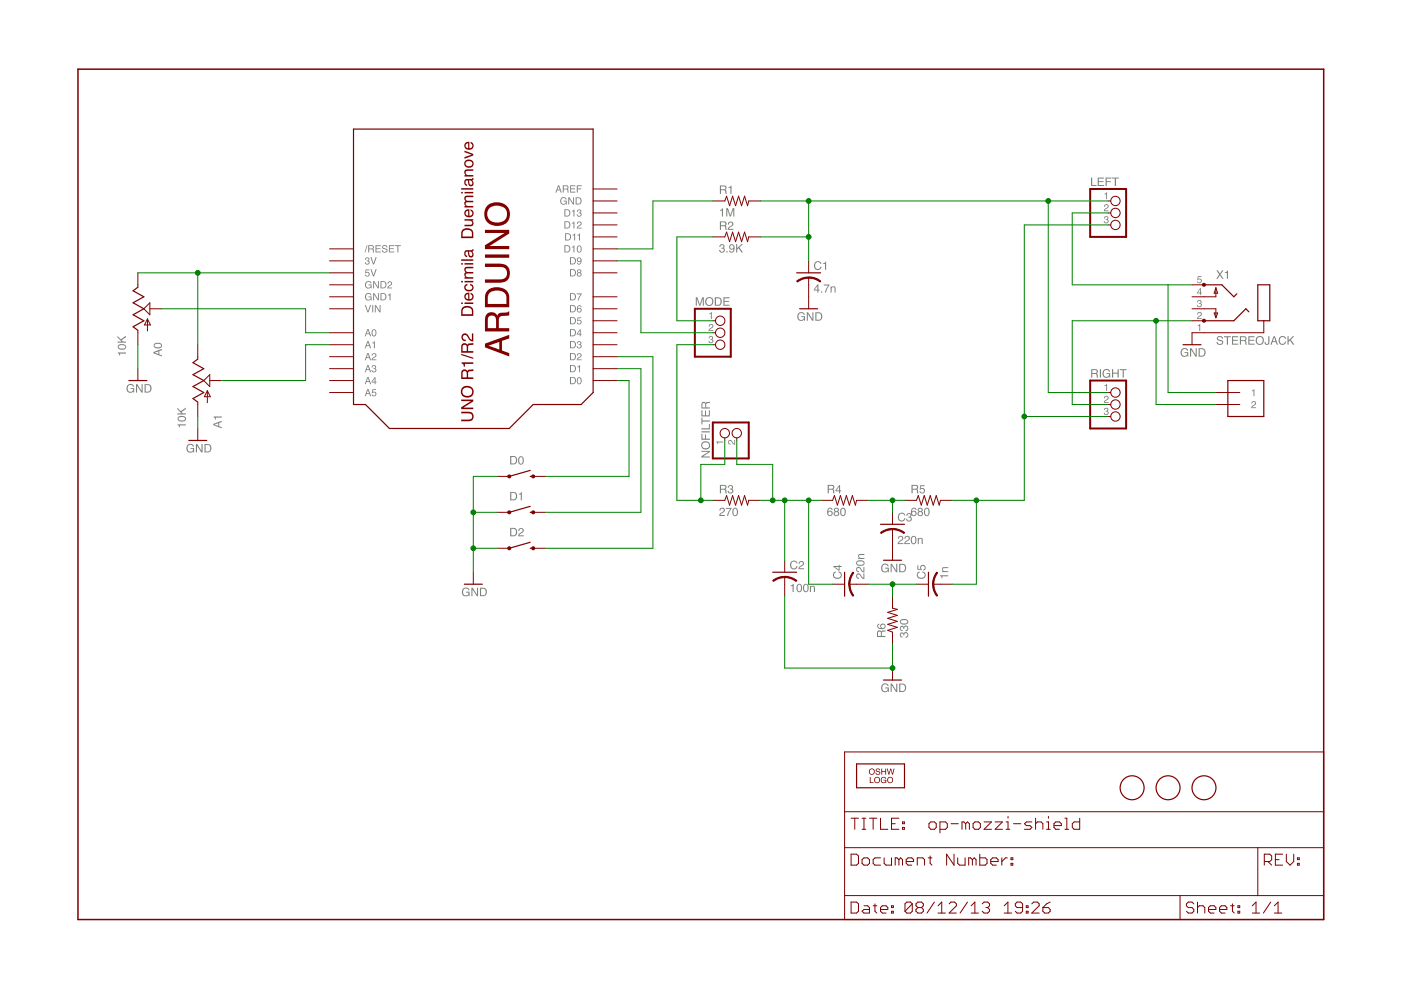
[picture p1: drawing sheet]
<svg xmlns="http://www.w3.org/2000/svg" width="297mm" height="210mm" viewBox="0 0 297 210" stroke-linecap="round" stroke-linejoin="round" font-family="sans-serif">
<g fill="#808080">
<path d="M258.1 71.4a.7 .7 0 0 1 1.2 .4h-.2a.42 .42 0 0 0-.5-.3 .42 .42 0 0 0-.4 .4 1.45 1.45 0 0 1 1.1 .7 .73 .73 0 0 1-.7 .5 .73 .73 0 0 1-.7-.6h.2a.47 .47 0 0 0 .5 .4 .47 .47 0 0 0 .5-.4l-.1-.1a.89 .89 0 0 1-1-.8zM259.5 71.3h1.5v.2h-.6v1.6h-.3v-1.6h-.6zM261.2 71.3h1.3v.2h-1.1v.6h1v.2h-1v.6h1.1v.2h-1.3zM263.1 71.5v.6h.6a.31 .31 0 0 0 .3-.3 .31 .31 0 0 0-.3-.3zM262.9 71.3h.8a.49 .49 0 0 1 .6 .3 .49 .49 0 0 1-.3 .6l.2 .2 .2 .7h-.3l-.1-.7-.3-.1h-.6v.8h-.2zM264.7 71.3h1.3v.2h-1.1v.6h1v.2h-1v.6h1.1v.2h-1.3zM266.2 72.2a.95 .95 0 0 1 1.9 0 .95 .95 0 0 1-1.9 0zM266.7 71.6a.68 .68 0 0 0-.1 1.1 .68 .68 0 0 0 1.1-.2 .67 .67 0 0 0-.2-.9 .67 .67 0 0 0-.8 0zM268.9 71.3h.2v1.2a.52 .52 0 0 1-.5 .6 .52 .52 0 0 1-.5-.6h.2a.29 .29 0 0 0 .2 .4 .29 .29 0 0 0 .4-.2zM270.2 71.6l-.3 .7h.5zM270 71.3h.3l.7 1.8h-.3l-.2-.6h-.7l-.2 .6h-.2zM271.3 71.5a.78 .78 0 0 1 .8-.3 .78 .78 0 0 1 .6 .6h-.3a.61 .61 0 0 0-.8-.3 .61 .61 0 0 0-.2 .9 .55 .55 0 0 0 .5 .5 .55 .55 0 0 0 .5-.5h.3a.83 .83 0 0 1-1.1 .7 .83 .83 0 0 1-.5-1.2zM273 71.3h.2v.9l.9-.9h.3l-.7 .7 .7 1.1h-.3l-.6-.9-.3 .3v.6h-.2z" fill-rule="evenodd"/>
<path d="M152.6 44.5l.7-.3v1.7h-.2v-1.2h-.5zM154 44.1h.3l.5 1.5 .6-1.5h.3v1.8h-.2v-1.5l-.5 1.5h-.3l-.5-1.5v1.5h-.2z" fill-rule="evenodd"/>
<path d="M250.5 74a.8 .8 0 0 1 1.4 .4h-.2a.65 .65 0 0 0-1-.3 .65 .65 0 0 0-.1 1 .57 .57 0 0 0 .7 .4 .57 .57 0 0 0 .4-.6h-.5v-.2h.7v.9h-.1l-.1-.2a.88 .88 0 0 1-1.2 0 .88 .88 0 0 1-.1-1.2zM252.3 73.8h.3l.9 1.5v-1.5h.2v1.8h-.2l-1-1.4v1.4h-.2zM254.4 74v1.4h.4a.7 .7 0 0 0 .6-.7 .7 .7 0 0 0-.6-.7zM254.1 73.8h.8a.91 .91 0 0 1 .7 .9 .91 .91 0 0 1-.7 .9h-.8z" fill-rule="evenodd"/>
<path d="M152.7 51.9a.5 .5 0 0 1 .7 0 .5 .5 0 0 1 0 .7 .58 .58 0 0 1-.1 1 .58 .58 0 0 1-.8-.6h.2a.35 .35 0 0 0 .5 .4 .35 .35 0 0 0 0-.7h-.3l.1-.2a.29 .29 0 0 0 .4-.2 .29 .29 0 0 0-.3-.3l-.3 .1-.1 .3h-.2zM154 53.3h.3v.2h-.3zM154.7 52a.67 .67 0 0 1 .9 0 .67 .67 0 0 1 .1 .8 .59 .59 0 0 1-.4 .7 .59 .59 0 0 1-.7-.4h.2a.35 .35 0 0 0 .4 .3 .35 .35 0 0 0 .3-.4v-.3a.56 .56 0 0 1-.8 .1 .56 .56 0 0 1 0-.8zM154.8 52.4a.4 .4 0 0 0 .8 0 .4 .4 0 0 0-.8 0zM156.1 51.7h.2v.9l.9-.9h.3l-.7 .8 .7 1h-.3l-.6-.9-.3 .3v.6h-.2z" fill-rule="evenodd"/>
<path d="M173.3 60.6l-.6 .8h.6zM173.3 60.3h.2v1.1h.3v.2h-.3v.4h-.2v-.4h-.8v-.2zM174.1 61.8h.2v.2h-.2zM174.6 60.3h1.3l-.8 1.7h-.2l.1-.5 .6-1h-1zM176.1 60.7h.2v.2a.46 .46 0 0 1 .6-.2 .46 .46 0 0 1 .3 .5v.8h-.3v-.8a.32 .32 0 0 0-.3-.3 .32 .32 0 0 0-.3 .4v.7h-.2z" fill-rule="evenodd"/>
<path d="M169.3 66.4a.8 .8 0 0 1 1.3 .4h-.2a.65 .65 0 0 0-.9-.3 .65 .65 0 0 0-.2 1 .57 .57 0 0 0 .7 .3 .57 .57 0 0 0 .4-.6h-.5v-.2h.8v1h-.2v-.2a.88 .88 0 0 1-1.3 0 .88 .88 0 0 1-.1-1.2zM171 66.2h.3l.9 1.5v-1.5h.3v1.8h-.3l-.9-1.4v1.4h-.3zM173.1 66.4v1.4h.4a.7 .7 0 0 0 .6-.7 .7 .7 0 0 0-.6-.7zM172.9 66.2h.7a.91 .91 0 0 1 .7 .9 .91 .91 0 0 1-.7 .9h-.7z" fill-rule="evenodd"/>
<path d="M152.7 107.8a.6 .6 0 0 1 1 .2 .6 .6 0 0 1-.6 .8l-.4 .4h1v.2h-1.2a1.47 1.47 0 0 1 .9-1.1 .35 .35 0 0 0-.3-.5 .35 .35 0 0 0-.3 .5h-.3zM153.9 107.7h1.2l-.7 1.7h-.3l.2-.5 .6-1h-1zM155.5 107.8a.63 .63 0 0 1 .7 0 .63 .63 0 0 1 .3 .7 .65 .65 0 0 1-.6 .9 .65 .65 0 0 1-.6-.8zM155.7 107.9a.96 .96 0 0 0 .2 1.3 .85 .85 0 0 0 0-1.4z" fill-rule="evenodd"/>
<path d="M175.6 107.8l.6-.1 .3 .2v.2h-.2a.36 .36 0 0 0-.4-.3 .36 .36 0 0 0-.3 .5v.2a.58 .58 0 0 1 .9 .2 .58 .58 0 0 1-.4 .8 .58 .58 0 0 1-.7-.6zM175.6 108.8a.4 .4 0 0 0 .8 0 .4 .4 0 0 0-.8 0zM177 108.1a.3 .3 0 0 0 .6 0 .3 .3 0 0 0-.6 0zM177 108.9a.36 .36 0 0 0 .7 0 .36 .36 0 0 0-.7 0zM176.9 107.8a.5 .5 0 0 1 .8-.1 .5 .5 0 0 1-.1 .8 .54 .54 0 0 1 .1 .8 .54 .54 0 0 1-.8 0 .54 .54 0 0 1 .1-.8l-.2-.4zM178.3 107.8a.63 .63 0 0 1 .8 0 .63 .63 0 0 1 .2 .7 .65 .65 0 0 1-.5 .9 .65 .65 0 0 1-.7-.8zM178.6 107.9a.96 .96 0 0 0 .1 1.3 .85 .85 0 0 0 0-1.4z" fill-rule="evenodd"/>
<path d="M193.3 107.8l.6-.1 .4 .2v.2h-.2a.36 .36 0 0 0-.5-.3 .36 .36 0 0 0-.2 .5v.2a.58 .58 0 0 1 .9 .2 .58 .58 0 0 1-.5 .8 .58 .58 0 0 1-.6-.6zM193.4 108.8a.37 .37 0 0 0 .7 0 .37 .37 0 0 0-.7 0zM194.8 108.1a.3 .3 0 0 0 .6 0 .3 .3 0 0 0-.6 0zM194.8 108.9a.36 .36 0 0 0 .7 0 .36 .36 0 0 0-.7 0zM194.7 107.8a.5 .5 0 0 1 .8-.1 .5 .5 0 0 1-.1 .8 .54 .54 0 0 1 .1 .8 .54 .54 0 0 1-.8 0 .54 .54 0 0 1 .1-.8l-.2-.4zM196.1 107.8a.63 .63 0 0 1 .8 0 .63 .63 0 0 1 .2 .7 .65 .65 0 0 1-.6 .9 .65 .65 0 0 1-.6-.8zM196.3 107.9a.96 .96 0 0 0 .2 1.3 .85 .85 0 0 0 0-1.4z" fill-rule="evenodd"/>
<path d="M190.9 134.2l.3-.1 .4 .2a.58 .58 0 0 1 1 .1 .58 .58 0 0 1-.6 .8v-.2a.35 .35 0 0 0 .4-.5 .35 .35 0 0 0-.7 0v.3l-.2-.1a.29 .29 0 0 0-.2-.4 .29 .29 0 0 0-.3 .3l.1 .3 .3 .1v.2a.58 .58 0 0 1-.6-.3 .58 .58 0 0 1 .1-.7zM190.9 132.8l.3-.1 .4 .2a.58 .58 0 0 1 1 .1 .58 .58 0 0 1-.6 .8v-.2a.35 .35 0 0 0 .4-.5 .35 .35 0 0 0-.7 0v.3l-.2-.1a.29 .29 0 0 0-.2-.4 .29 .29 0 0 0-.3 .3l.1 .3 .3 .1v.2a.58 .58 0 0 1-.6-.3 .58 .58 0 0 1 .1-.7zM190.9 131.5a1.06 1.06 0 0 1 1.7 .3 .97 .97 0 0 1-.9 .6 .97 .97 0 0 1-.9-.6zM191 131.7a.68 .68 0 0 0 1.1 .4l.3-.1a.66 .66 0 0 0-1.1-.5z" fill-rule="evenodd"/>
<path d="M167.6 124.1l.7-.3v1.7h-.3v-1.2h-.4zM169.1 123.9a.63 .63 0 0 1 .7 0 .63 .63 0 0 1 .3 .7 .65 .65 0 0 1-.6 1 .65 .65 0 0 1-.6-.9zM169.3 124a.96 .96 0 0 0 .2 1.4 .85 .85 0 0 0 0-1.4zM170.4 123.9a.63 .63 0 0 1 .8 0 .63 .63 0 0 1 .3 .7 .65 .65 0 0 1-.6 1 .65 .65 0 0 1-.7-.9zM170.7 124a.96 .96 0 0 0 .1 1.4 .85 .85 0 0 0 .1-1.4zM171.7 124.2h.2v.2a.46 .46 0 0 1 .6-.2 .46 .46 0 0 1 .3 .5v.8h-.2v-.8a.32 .32 0 0 0-.4-.3 .32 .32 0 0 0-.3 .4v.7h-.2z" fill-rule="evenodd"/>
<path d="M190.6 113.7a.6 .6 0 0 1 .9 .3 .6 .6 0 0 1-.6 .8l-.3 .4h.9v.2h-1.2a1.47 1.47 0 0 1 1-1.1 .35 .35 0 0 0-.4-.5 .35 .35 0 0 0-.3 .4h-.2zM192 113.7a.6 .6 0 0 1 .9 .3 .6 .6 0 0 1-.6 .8l-.3 .4h.9v.2h-1.2a1.47 1.47 0 0 1 1-1.1 .35 .35 0 0 0-.4-.5 .35 .35 0 0 0-.3 .4h-.2zM193.3 113.8a.63 .63 0 0 1 .8-.1 .63 .63 0 0 1 .2 .8 .65 .65 0 0 1-.6 .9 .65 .65 0 0 1-.6-.9zM193.5 113.9a.96 .96 0 0 0 .2 1.3 .85 .85 0 0 0 0-1.4zM194.6 114.1h.2v.1a.46 .46 0 0 1 .5-.2 .46 .46 0 0 1 .3 .5v.9h-.2v-.9a.32 .32 0 0 0-.4-.3 .32 .32 0 0 0-.2 .5v.7h-.2z" fill-rule="evenodd"/>
<path d="M181.7 121.7a.8 .8 0 0 1 1.1 .7l.3 .1v-.9h.2v1.2a1.47 1.47 0 0 1-1.1-1 .35 .35 0 0 0-.5 .3 .35 .35 0 0 0 .4 .4v.2a.6 .6 0 0 1-.6-.3 .6 .6 0 0 1 .2-.7zM181.7 120.3a.8 .8 0 0 1 1.1 .7l.3 .1v-.9h.2v1.2a1.47 1.47 0 0 1-1.1-1 .35 .35 0 0 0-.5 .4 .35 .35 0 0 0 .4 .3v.2a.6 .6 0 0 1-.6-.3 .6 .6 0 0 1 .2-.7zM181.6 119a1.06 1.06 0 0 1 1.7 .4 .97 .97 0 0 1-.9 .6 .97 .97 0 0 1-.9-.6zM181.8 119.2a.68 .68 0 0 0 1.1 .5l.2-.2a.66 .66 0 0 0-1.1-.4zM182 117.6l1.3-.1v.2h-.9a.32 .32 0 0 0-.3 .4 .32 .32 0 0 0 .5 .2h.7v.2h-1.3v-.2h.1l-.2-.3z" fill-rule="evenodd"/>
<path d="M199.3 122h1.7v.2h-1.2v.4h-.2zM199.8 120.4l1.2-.2v.3h-.8a.32 .32 0 0 0-.3 .4 .32 .32 0 0 0 .5 .2h.6v.2h-1.3v-.2h.2l-.2-.3z" fill-rule="evenodd"/>
<path d="M187.1 145.1a.8 .8 0 0 1 1.3 .4h-.2a.65 .65 0 0 0-1-.3 .65 .65 0 0 0-.1 1 .57 .57 0 0 0 .7 .4 .57 .57 0 0 0 .4-.6h-.5v-.2h.7v.9h-.1l-.1-.2a.88 .88 0 0 1-1.2 0 .88 .88 0 0 1-.1-1.2zM188.8 144.9h.3l.9 1.5v-1.5h.2v1.8h-.2l-.9-1.4v1.4h-.3zM190.9 145.1v1.4h.4a.7 .7 0 0 0 .6-.7 .7 .7 0 0 0-.6-.7zM190.6 144.9h.8a.91 .91 0 0 1 .7 .9 .91 .91 0 0 1-.7 .9h-.8z" fill-rule="evenodd"/>
<path d="M187.1 119.7a.8 .8 0 0 1 1.3 .4h-.2a.65 .65 0 0 0-1-.2 .65 .65 0 0 0-.1 .9 .57 .57 0 0 0 .7 .4 .57 .57 0 0 0 .4-.6h-.5v-.2h.7v.9h-.1l-.1-.2a.88 .88 0 0 1-1.2 0 .88 .88 0 0 1-.1-1.2zM188.8 119.5h.3l.9 1.5v-1.5h.2v1.8h-.2l-.9-1.4v1.4h-.3zM190.9 119.7v1.4h.4a.7 .7 0 0 0 .6-.7 .7 .7 0 0 0-.6-.7zM190.6 119.5h.8a.91 .91 0 0 1 .7 .9 .91 .91 0 0 1-.7 .9h-.8z" fill-rule="evenodd"/>
<path d="M39.8 94.3a.8 .8 0 0 1 1.3 .4h-.2a.65 .65 0 0 0-1-.2 .65 .65 0 0 0-.1 .9 .57 .57 0 0 0 .7 .4 .57 .57 0 0 0 .4-.6h-.5v-.2h.8v.9h-.2l-.1-.2a.88 .88 0 0 1-1.2 .1 .88 .88 0 0 1-.1-1.3zM41.5 94.1h.3l.9 1.5v-1.5h.3v1.8h-.3l-.9-1.4v1.4h-.3zM43.6 94.4v1.3h.4a.7 .7 0 0 0 .6-.7 .7 .7 0 0 0-.6-.6zM43.3 94.1h.8a.91 .91 0 0 1 .7 .9 .91 .91 0 0 1-.7 .9h-.8z" fill-rule="evenodd"/>
<path d="M27.1 81.7a.8 .8 0 0 1 1.3 .3h-.2a.65 .65 0 0 0-1-.2 .65 .65 0 0 0-.1 .9 .57 .57 0 0 0 .7 .4 .57 .57 0 0 0 .4-.6h-.5v-.2h.8v.9h-.2l-.1-.2a.88 .88 0 0 1-1.2 .1 .88 .88 0 0 1-.1-1.2zM28.8 81.4h.3l.9 1.5v-1.5h.3v1.8h-.3l-.9-1.4v1.4h-.3zM30.9 81.7v1.3h.4a.7 .7 0 0 0 .6-.7 .7 .7 0 0 0-.6-.6zM30.6 81.4h.8a.91 .91 0 0 1 .7 .9 .91 .91 0 0 1-.7 .9h-.8z" fill-rule="evenodd"/>
<path d="M98.2 124.8a.8 .8 0 0 1 1.3 .4h-.2a.65 .65 0 0 0-1-.3 .65 .65 0 0 0-.1 1 .57 .57 0 0 0 .7 .3 .57 .57 0 0 0 .4-.6h-.5v-.2h.8v1h-.2l-.1-.2a.88 .88 0 0 1-1.2 0 .88 .88 0 0 1-.1-1.2zM99.9 124.6h.3l.9 1.5v-1.5h.3v1.8h-.3l-.9-1.4v1.4h-.3zM102 124.8v1.4h.4a.7 .7 0 0 0 .6-.7 .7 .7 0 0 0-.6-.7zM101.8 124.6h.7a.91 .91 0 0 1 .7 .9 .91 .91 0 0 1-.7 .9h-.7z" fill-rule="evenodd"/>
<path d="M257.9 57.3h.3l.5 .7 .4-.7h.3l-.6 .9 .6 .9h-.3l-.5-.7-.5 .7h-.2l.6-.9zM259.7 57.7l.6-.3v1.7h-.2v-1.2h-.4z" fill-rule="evenodd"/>
<path d="M254 58.6h.7v.1h-.6l-.1 .5a.52 .52 0 0 1 .8 .2 .52 .52 0 0 1-.4 .7 .52 .52 0 0 1-.6-.5h.2a.33 .33 0 0 0 .5 .2 .33 .33 0 0 0 0-.5 .33 .33 0 0 0-.5 .1h-.2z" fill-rule="evenodd"/>
<path d="M254.4 61.4l-.5 .6h.5zM254.5 61.1h.1v.9h.2v.2h-.2v.4h-.2v-.4h-.6z" fill-rule="evenodd"/>
<path d="M254 63.7a.43 .43 0 0 1 .6 0 .43 .43 0 0 1 0 .6 .5 .5 0 0 1-.1 .9 .5 .5 0 0 1-.7-.6h.2a.3 .3 0 0 0 .4 .4 .3 .3 0 0 0 0-.6h-.2v-.1a.25 .25 0 0 0 .4-.2 .25 .25 0 0 0-.3-.3l-.5 .3z" fill-rule="evenodd"/>
<path d="M254 66.2a.52 .52 0 0 1 .8 .3 .52 .52 0 0 1-.5 .7l-.3 .3h.8v.1h-1l.2-.4a.59 .59 0 0 0 .5-.8h-.3l-.2 .3h-.2z" fill-rule="evenodd"/>
<path d="M253.9 69l.6-.3v1.5h-.2v-1.1h-.4z" fill-rule="evenodd"/>
<path d="M121.1 80.1v1.2h.3a.6 .6 0 0 0 .5-.6 .6 .6 0 0 0-.5-.6zM120.8 79.9h.7a.78 .78 0 0 1 .6 .8 .78 .78 0 0 1-.6 .8h-.7zM122.5 80.1a.64 .64 0 0 1 .8 .2 .64 .64 0 0 1 0 .8 .53 .53 0 0 1-.7 .4 .53 .53 0 0 1-.3-.8zM122.7 80.2a.83 .83 0 0 0 .1 1.1 .7 .7 0 0 0 0-1.2z" fill-rule="evenodd"/>
<path d="M121.1 77.6v1.1h.3a.6 .6 0 0 0 .5-.5 .6 .6 0 0 0-.5-.6zM120.8 77.4h.7a.78 .78 0 0 1 .6 .8 .78 .78 0 0 1-.6 .7h-.7zM122.4 77.7l.6-.3v1.5h-.2v-1h-.4z" fill-rule="evenodd"/>
<path d="M121.1 75v1.2h.3a.6 .6 0 0 0 .5-.6 .6 .6 0 0 0-.5-.6zM120.8 74.8h.7a.78 .78 0 0 1 .6 .8 .78 .78 0 0 1-.6 .8h-.7zM122.5 75a.52 .52 0 0 1 .8 .2 .52 .52 0 0 1-.5 .7l-.3 .3h.8v.2h-1l.2-.5a.59 .59 0 0 0 .5-.8h-.3l-.2 .3h-.2z" fill-rule="evenodd"/>
<path d="M121.1 72.5v1.2h.3a.6 .6 0 0 0 .5-.6 .6 .6 0 0 0-.5-.6zM120.8 72.3h.7a.78 .78 0 0 1 .6 .8 .78 .78 0 0 1-.6 .7h-.7zM122.5 72.4a.43 .43 0 0 1 .6 0 .43 .43 0 0 1 0 .6 .5 .5 0 0 1-.1 .9 .5 .5 0 0 1-.7-.5h.2a.3 .3 0 0 0 .4 .3 .3 .3 0 0 0 0-.5h-.2v-.2a.25 .25 0 0 0 .4-.2 .25 .25 0 0 0-.3-.3l-.5 .3z" fill-rule="evenodd"/>
<path d="M121.1 69.9v1.2h.3a.6 .6 0 0 0 .5-.6 .6 .6 0 0 0-.5-.6zM120.8 69.8h.7a.78 .78 0 0 1 .6 .7 .78 .78 0 0 1-.6 .8h-.7zM122.9 70.1l-.5 .7h.5zM123 69.8h.1v1h.2v.1h-.2v.4h-.2v-.4h-.6z" fill-rule="evenodd"/>
<path d="M121.1 67.4v1.2h.3a.6 .6 0 0 0 .5-.6 .6 .6 0 0 0-.5-.6zM120.8 67.2h.7a.78 .78 0 0 1 .6 .8 .78 .78 0 0 1-.6 .8h-.7zM122.5 67.3h.7v.2h-.6l-.1 .4a.52 .52 0 0 1 .8 .2 .52 .52 0 0 1-.4 .7 .52 .52 0 0 1-.6-.4h.2a.33 .33 0 0 0 .5 .1 .33 .33 0 0 0 0-.5 .33 .33 0 0 0-.5 .1h-.2z" fill-rule="evenodd"/>
<path d="M121.1 64.9v1.1h.3a.6 .6 0 0 0 .5-.5 .6 .6 0 0 0-.5-.6zM120.8 64.7h.7a.78 .78 0 0 1 .6 .8 .78 .78 0 0 1-.6 .7h-.7zM122.5 64.9l.6-.1 .2 .3-.6-.2-.2 .6a.51 .51 0 0 1 .8 .1 .51 .51 0 0 1-.4 .7 .51 .51 0 0 1-.6-.5zM122.5 65.8a.35 .35 0 0 0 .7 0 .35 .35 0 0 0-.7 0z" fill-rule="evenodd"/>
<path d="M121.1 62.3v1.2h.3a.6 .6 0 0 0 .5-.6 .6 .6 0 0 0-.5-.6zM120.8 62.2h.7a.78 .78 0 0 1 .6 .7 .78 .78 0 0 1-.6 .8h-.7zM122.3 62.2h1l-.6 1.5h-.2l.1-.3 .5-1h-.8z" fill-rule="evenodd"/>
<path d="M121.1 57.3v1.1h.3a.6 .6 0 0 0 .5-.6 .6 .6 0 0 0-.5-.5zM120.8 57.1h.7a.78 .78 0 0 1 .6 .7 .78 .78 0 0 1-.6 .8h-.7zM122.5 57.5a.25 .25 0 0 0 .5 0 .25 .25 0 0 0-.5 0zM122.5 58.2a.31 .31 0 0 0 .6 0 .31 .31 0 0 0-.6 0zM122.5 57.2a.43 .43 0 0 1 .6-.1 .43 .43 0 0 1 0 .7 .46 .46 0 0 1 .1 .7 .46 .46 0 0 1-.7 0 .46 .46 0 0 1 0-.7l-.2-.3z" fill-rule="evenodd"/>
<path d="M121.1 54.7v1.2h.3a.6 .6 0 0 0 .5-.6 .6 .6 0 0 0-.5-.6zM120.8 54.5h.7a.78 .78 0 0 1 .6 .8 .78 .78 0 0 1-.6 .8h-.7zM122.4 54.7a.66 .66 0 0 1 .9 .2 .66 .66 0 0 1-.1 .9 .46 .46 0 0 1-.5 .3 .46 .46 0 0 1-.4-.4h.2a.3 .3 0 0 0 .4 .2 .3 .3 0 0 0 .2-.3v-.2a.48 .48 0 0 1-.7 0 .48 .48 0 0 1 0-.7zM122.5 55.1a.32 .32 0 0 0 .6 0 .32 .32 0 0 0-.6 0z" fill-rule="evenodd"/>
<path d="M119.9 52.2v1.1h.3a.6 .6 0 0 0 .5-.5 .6 .6 0 0 0-.5-.6zM119.7 52h.6a.78 .78 0 0 1 .6 .8 .78 .78 0 0 1-.6 .7h-.6zM121.2 52.3l.6-.3v1.5h-.2v-1h-.4zM122.5 52.2a.64 .64 0 0 1 .8 .1 .64 .64 0 0 1 0 .8 .53 .53 0 0 1-.7 .4 .53 .53 0 0 1-.3-.7zM122.7 52.2a.83 .83 0 0 0 .1 1.2 .7 .7 0 0 0 0-1.2z" fill-rule="evenodd"/>
<path d="M120 49.6v1.2h.4a.6 .6 0 0 0 .5-.6 .6 .6 0 0 0-.5-.6zM119.8 49.5h.6a.78 .78 0 0 1 .7 .7 .78 .78 0 0 1-.7 .8h-.6zM121.4 49.8l.5-.3v1.5h-.2v-1.1h-.3zM122.4 49.8l.6-.3v1.5h-.2v-1.1h-.4z" fill-rule="evenodd"/>
<path d="M119.9 47.1v1.2h.3a.6 .6 0 0 0 .5-.6 .6 .6 0 0 0-.5-.6zM119.7 46.9h.6a.78 .78 0 0 1 .6 .8 .78 .78 0 0 1-.6 .7h-.6zM121.2 47.2l.6-.2v1.4h-.2v-1h-.4zM122.5 47a.52 .52 0 0 1 .8 .3 .52 .52 0 0 1-.5 .7l-.3 .3h.8v.1h-1l.2-.4a.59 .59 0 0 0 .5-.8h-.3l-.2 .3h-.2z" fill-rule="evenodd"/>
<path d="M119.9 44.6v1.1h.3a.6 .6 0 0 0 .5-.6 .6 .6 0 0 0-.5-.5zM119.7 44.4h.6a.78 .78 0 0 1 .6 .7 .78 .78 0 0 1-.6 .8h-.6zM121.2 44.7l.6-.3v1.5h-.2v-1h-.4zM122.5 44.5a.43 .43 0 0 1 .6 0 .43 .43 0 0 1 0 .6 .5 .5 0 0 1-.1 .9 .5 .5 0 0 1-.7-.6h.2a.3 .3 0 0 0 .4 .4 .3 .3 0 0 0 0-.6h-.2v-.1a.25 .25 0 0 0 .4-.2 .25 .25 0 0 0-.3-.3l-.5 .3z" fill-rule="evenodd"/>
<path d="M119 42a.68 .68 0 0 1 1.1 .3h-.2a.58 .58 0 0 0-.9 .1 .58 .58 0 0 0 .5 .8 .45 .45 0 0 0 .5-.5h-.5v-.2h.7v.9l-.2-.2a.77 .77 0 0 1-1.1-.1 .77 .77 0 0 1 .1-1.1zM120.5 41.8h.2l.8 1.3v-1.3h.2v1.6h-.2l-.8-1.3v1.3h-.2zM122.3 42v1.2h.3a.6 .6 0 0 0 .5-.6 .6 .6 0 0 0-.5-.6zM122 41.8h.7a.78 .78 0 0 1 .6 .8 .78 .78 0 0 1-.6 .8h-.7z" fill-rule="evenodd"/>
<path d="M118.4 39.5l-.2 .7h.5zM118.3 39.3h.3l.5 1.5h-.2l-.2-.4h-.6l-.1 .4h-.3zM119.5 39.5v.5h.5a.27 .27 0 0 0 .3-.2 .27 .27 0 0 0-.3-.3zM119.3 39.3h.7a.42 .42 0 0 1 .5 .3 .42 .42 0 0 1-.2 .5l.3 .7h-.3v-.5l-.3-.1h-.5v.6h-.2zM120.9 39.3h1.1v.2h-.9v.5h.8v.1h-.8v.5h.9v.2h-1.1zM122.3 39.3h1.1v.2h-.9v.5h.8v.1h-.8v.7h-.2z" fill-rule="evenodd"/>
<path d="M78 82.7l-.2 .7h.4zM77.9 82.5h.2l.6 1.5h-.2l-.2-.5h-.6l-.2 .5h-.2zM79 82.5h.7v.2h-.6l-.1 .4a.52 .52 0 0 1 .8 .3 .52 .52 0 0 1-.4 .7 .52 .52 0 0 1-.6-.5h.2a.33 .33 0 0 0 .5 .2 .33 .33 0 0 0 0-.5 .33 .33 0 0 0-.5 0h-.2z" fill-rule="evenodd"/>
<path d="M78 80.2l-.2 .6h.4zM77.9 79.9h.2l.6 1.6h-.2l-.2-.5h-.6l-.2 .5h-.2zM79.4 80.3l-.5 .6h.5zM79.5 80h.1v.9h.2v.2h-.2v.4h-.2v-.4h-.6z" fill-rule="evenodd"/>
<path d="M78 77.6l-.2 .7h.4zM77.9 77.4h.2l.6 1.5h-.2l-.2-.4h-.6l-.2 .4h-.2zM79 77.5a.43 .43 0 0 1 .6 0 .43 .43 0 0 1 0 .6 .5 .5 0 0 1-.1 .9 .5 .5 0 0 1-.7-.5h.2a.3 .3 0 0 0 .4 .3 .3 .3 0 0 0 0-.6h-.2v-.1a.25 .25 0 0 0 .4-.2 .25 .25 0 0 0-.3-.3l-.5 .3z" fill-rule="evenodd"/>
<path d="M78 75.1l-.2 .7h.4zM77.9 74.8h.2l.6 1.6h-.2l-.2-.5h-.6l-.2 .5h-.2zM79 75a.52 .52 0 0 1 .8 .2 .52 .52 0 0 1-.5 .7l-.3 .3h.8v.2h-1l.2-.5a.59 .59 0 0 0 .5-.8h-.3l-.2 .3h-.2z" fill-rule="evenodd"/>
<path d="M78 72.5l-.2 .7h.4zM77.9 72.3h.2l.6 1.5h-.2l-.2-.4h-.6l-.2 .4h-.2zM78.9 72.6l.6-.2v1.4h-.2v-1h-.4z" fill-rule="evenodd"/>
<path d="M78 70l-.2 .7h.4zM77.9 69.8h.2l.6 1.5h-.2l-.2-.5h-.6l-.2 .5h-.2zM79 70a.64 .64 0 0 1 .8 .1 .64 .64 0 0 1 0 .8 .53 .53 0 0 1-.7 .4 .53 .53 0 0 1-.3-.7zM79.2 70a.83 .83 0 0 0 .1 1.2 .7 .7 0 0 0 0-1.2z" fill-rule="evenodd"/>
<path d="M77.3 64.7h.3l.4 1.3 .4-1.3h.3l-.6 1.5h-.2zM78.9 64.7h.2v1.5h-.2zM79.5 64.7h.2l.8 1.2v-1.2h.2v1.5h-.2l-.8-1.2v1.2h-.2z" fill-rule="evenodd"/>
<path d="M77.6 62.3a.68 .68 0 0 1 1.2 .3h-.2a.58 .58 0 0 0-1 .1 .58 .58 0 0 0 .5 .8 .45 .45 0 0 0 .5-.5h-.5v-.1h.7v.8l-.2-.2a.77 .77 0 0 1-1.1 0 .77 .77 0 0 1 .1-1.2zM79.1 62.2h.3l.7 1.2v-1.2h.2v1.5h-.2l-.8-1.3v1.3h-.2zM80.9 62.3v1.2h.3a.6 .6 0 0 0 .5-.6 .6 .6 0 0 0-.5-.6zM80.7 62.2h.6a.78 .78 0 0 1 .6 .7 .78 .78 0 0 1-.6 .8h-.6zM82.2 62.5l.6-.3v1.5h-.2v-1.1h-.4z" fill-rule="evenodd"/>
<path d="M77.6 59.8a.68 .68 0 0 1 1.2 .3h-.2a.58 .58 0 0 0-1 .1 .58 .58 0 0 0 .5 .8 .45 .45 0 0 0 .5-.5h-.5v-.2h.7v.8l-.2-.2a.77 .77 0 0 1-1.1 0 .77 .77 0 0 1 .1-1.1zM79.1 59.6h.3l.7 1.3v-1.3h.2v1.5h-.2l-.8-1.2v1.2h-.2zM80.9 59.8v1.2h.3a.6 .6 0 0 0 .5-.6 .6 .6 0 0 0-.5-.6zM80.7 59.6h.6a.78 .78 0 0 1 .6 .8 .78 .78 0 0 1-.6 .7h-.6zM82.3 59.7a.52 .52 0 0 1 .8 .3 .52 .52 0 0 1-.5 .7l-.3 .3h.8v.1h-1l.2-.4a.59 .59 0 0 0 .6-.8h-.4l-.2 .3h-.2z" fill-rule="evenodd"/>
<path d="M77.5 57.1h.8v.2h-.6l-.1 .4a.52 .52 0 0 1 .7 .3 .52 .52 0 0 1-.3 .7 .52 .52 0 0 1-.6-.5h.2a.33 .33 0 0 0 .4 .2 .33 .33 0 0 0 .1-.5 .33 .33 0 0 0-.5 0h-.2zM78.5 57.1h.3l.4 1.3 .4-1.3h.3l-.6 1.5h-.2z" fill-rule="evenodd"/>
<path d="M77.5 54.7a.43 .43 0 0 1 .7-.1 .43 .43 0 0 1-.1 .7 .5 .5 0 0 1-.1 .8 .5 .5 0 0 1-.7-.5h.2a.3 .3 0 0 0 .5 .3 .3 .3 0 0 0 0-.5h-.3l.1-.2a.25 .25 0 0 0 .3-.2 .25 .25 0 0 0-.2-.3l-.5 .4zM78.5 54.5h.3l.4 1.3 .4-1.3h.3l-.6 1.6h-.2z" fill-rule="evenodd"/>
<path d="M77.8 52h.1l-.5 1.5h-.1zM78.3 52.2v.5h.5a.27 .27 0 0 0 .3-.3 .27 .27 0 0 0-.3-.2zM78.1 52h.7a.42 .42 0 0 1 .5 .3 .42 .42 0 0 1-.2 .5l.2 .7h-.2l-.1-.5-.3-.1h-.4v.6h-.2zM79.6 52h1.1v.2h-.9v.4h.9v.2h-.9v.5h.9v.2h-1.1zM81.1 52.1l.5-.1a.5 .5 0 0 1 .5 .4h-.2a.36 .36 0 0 0-.3-.3 .36 .36 0 0 0-.4 .4l.1 .1a.66 .66 0 0 1 .8 .8 .66 .66 0 0 1-.7 .2 .66 .66 0 0 1-.4-.6h.1a.4 .4 0 0 0 .5 .4 .4 .4 0 0 0 .4-.4h-.1a.64 .64 0 0 1-.6-.2 .64 .64 0 0 1-.2-.7zM82.5 52h1.1v.2h-.9v.4h.8v.2h-.8v.5h.9v.2h-1.1zM83.7 52h1.3v.2h-.5v1.3h-.2v-1.3h-.6z" fill-rule="evenodd"/>
<path d="M152.9 39.5v.6h.5a.31 .31 0 0 0 .4-.2 .31 .31 0 0 0-.3-.4zM152.6 39.3h.9a.49 .49 0 0 1 .5 .3 .49 .49 0 0 1-.2 .6l.2 .2 .1 .7h-.3l-.1-.6-.3-.2h-.5v.8h-.3zM154.5 39.7l.6-.3v1.7h-.2v-1.2h-.4z" fill-rule="evenodd"/>
<path d="M147.5 63h.4l.5 1.5 .5-1.5h.3v1.8h-.2v-1.5l-.5 1.5h-.2l-.6-1.5v1.5h-.2zM149.5 63.9a.93 .93 0 0 1 1.8 0 .93 .93 0 0 1-1.8 0zM149.9 63.4a.68 .68 0 0 0 0 1 .68 .68 0 0 0 1-.1 .67 .67 0 0 0-.1-.9 .67 .67 0 0 0-.9 0zM151.8 63.2v1.4h.4a.7 .7 0 0 0 .6-.7 .7 .7 0 0 0-.6-.7zM151.6 63h.7a.91 .91 0 0 1 .7 .9 .91 .91 0 0 1-.7 .9h-.7zM153.4 63h1.3v.3h-1.1v.5h1v.2h-1v.6h1.1v.2h-1.3z" fill-rule="evenodd"/>
<path d="M150.4 66.4l.5-.2v1.4h-.2v-1h-.3z" fill-rule="evenodd"/>
<path d="M150.4 68.8a.52 .52 0 0 1 .8 .2 .52 .52 0 0 1-.5 .7l-.3 .3h.8v.2h-1l.2-.5a.59 .59 0 0 0 .6-.8h-.4l-.1 .3h-.2z" fill-rule="evenodd"/>
<path d="M150.4 71.3a.43 .43 0 0 1 .7 0 .43 .43 0 0 1-.1 .6 .5 .5 0 0 1-.1 .9 .5 .5 0 0 1-.7-.5h.2a.3 .3 0 0 0 .4 .3 .3 .3 0 0 0 0-.6h-.2l.1-.1a.25 .25 0 0 0 .3-.2 .25 .25 0 0 0-.3-.3l-.5 .3z" fill-rule="evenodd"/>
<path d="M231.3 37.6h.3v1.6h.9v.2h-1.2zM232.7 37.6h1.3v.3h-1v.5h1v.2h-1v.6h1.1v.2h-1.4zM234.4 37.6h1.2v.3h-1v.5h.9v.2h-.9v.8h-.2zM235.8 37.6h1.4v.3h-.6v1.5h-.2v-1.5h-.6z" fill-rule="evenodd"/>
<path d="M234.2 41l.5-.2v1.5h-.2v-1.1h-.3z" fill-rule="evenodd"/>
<path d="M234.2 43.4a.52 .52 0 0 1 .9 .2 .52 .52 0 0 1-.6 .7l-.3 .3h.9v.2h-1.1l.2-.5a.59 .59 0 0 0 .6-.8h-.4l-.1 .3h-.2z" fill-rule="evenodd"/>
<path d="M234.2 45.9a.43 .43 0 0 1 .7 0 .43 .43 0 0 1-.1 .6 .5 .5 0 0 1-.1 .9 .5 .5 0 0 1-.7-.5h.2a.3 .3 0 0 0 .4 .3 .3 .3 0 0 0 0-.5l-.2-.1 .1-.1a.25 .25 0 0 0 .3-.2 .25 .25 0 0 0-.3-.3l-.5 .3z" fill-rule="evenodd"/>
<path d="M231.6 78.5v.6h.6a.31 .31 0 0 0 .3-.3 .31 .31 0 0 0-.3-.3zM231.4 78.3h.8a.49 .49 0 0 1 .5 .3 .49 .49 0 0 1-.2 .6l.2 .2 .1 .7h-.3v-.7l-.4-.1h-.5v.8h-.2zM233.2 78.3h.2v1.8h-.2zM234 78.5a.8 .8 0 0 1 1.4 .3h-.3a.65 .65 0 0 0-.9-.2 .65 .65 0 0 0-.1 1 .57 .57 0 0 0 .6 .3 .57 .57 0 0 0 .5-.6h-.6v-.2h.8v1h-.2v-.3a.88 .88 0 0 1-1.2 .1 .88 .88 0 0 1-.1-1.2zM235.8 78.3h.2v.7h.9v-.7h.3v1.8h-.3v-.9h-.9v.9h-.2zM237.4 78.3h1.5v.2h-.6v1.6h-.3v-1.6h-.6z" fill-rule="evenodd"/>
<path d="M234.2 81.7l.5-.3v1.5h-.2v-1.1h-.3z" fill-rule="evenodd"/>
<path d="M234.2 84a.52 .52 0 0 1 .9 .3 .52 .52 0 0 1-.6 .6l-.3 .3h.9v.2h-1.1l.2-.5a.59 .59 0 0 0 .6-.7l-.4-.1-.1 .4h-.2z" fill-rule="evenodd"/>
<path d="M234.2 86.6a.43 .43 0 0 1 .7-.1 .43 .43 0 0 1-.1 .7 .5 .5 0 0 1-.1 .8 .5 .5 0 0 1-.7-.5h.2a.3 .3 0 0 0 .4 .3 .3 .3 0 0 0 0-.5h-.2l.1-.2a.25 .25 0 0 0 .3-.2 .25 .25 0 0 0-.3-.3l-.5 .4z" fill-rule="evenodd"/>
<path d="M152.9 47.1v.7h.5a.31 .31 0 0 0 .4-.3 .31 .31 0 0 0-.3-.4zM152.6 46.9h.9a.49 .49 0 0 1 .5 .3 .49 .49 0 0 1-.2 .6l.2 .3 .1 .6h-.3l-.1-.6-.3-.1h-.5v.7h-.3zM154.5 47.1a.6 .6 0 0 1 1 .3 .6 .6 0 0 1-.6 .8l-.4 .3h1v.2h-1.2a1.47 1.47 0 0 1 .9-1.1 .35 .35 0 0 0-.3-.4 .35 .35 0 0 0-.3 .4h-.3z" fill-rule="evenodd"/>
<path d="M172.8 55.6a.78 .78 0 0 1 .8-.2 .78 .78 0 0 1 .6 .6h-.3a.61 .61 0 0 0-.8-.3 .61 .61 0 0 0-.3 .8 .55 .55 0 0 0 .6 .5 .55 .55 0 0 0 .5-.4h.3a.83 .83 0 0 1-1.1 .6 .83 .83 0 0 1-.5-1.2zM174.5 55.8l.7-.3v1.7h-.3v-1.2h-.4z" fill-rule="evenodd"/>
<path d="M152.9 103v.6h.5a.31 .31 0 0 0 .4-.3 .31 .31 0 0 0-.3-.3zM152.6 102.8h.9a.49 .49 0 0 1 .5 .3 .49 .49 0 0 1-.2 .6l.2 .2 .1 .7h-.3l-.1-.7-.3-.1h-.5v.8h-.3zM154.5 103a.5 .5 0 0 1 .7-.1 .5 .5 0 0 1 0 .8 .58 .58 0 0 1-.1 1 .58 .58 0 0 1-.8-.6h.2a.35 .35 0 0 0 .5 .3 .35 .35 0 0 0 0-.6h-.3l.1-.2a.29 .29 0 0 0 .4-.2 .29 .29 0 0 0-.3-.4l-.3 .2-.1 .2h-.2z" fill-rule="evenodd"/>
<path d="M175.7 103v.6h.6a.31 .31 0 0 0 .4-.3 .31 .31 0 0 0-.4-.3zM175.5 102.8h.8a.49 .49 0 0 1 .6 .3 .49 .49 0 0 1-.2 .6l.1 .2 .2 .7h-.3l-.1-.7-.3-.1h-.6v.8h-.2zM177.9 103.2l-.6 .8h.6zM177.9 102.8h.2v1.2h.3v.2h-.3v.4h-.2v-.4h-.8v-.2z" fill-rule="evenodd"/>
<path d="M193.5 103v.6h.6a.31 .31 0 0 0 .3-.3 .31 .31 0 0 0-.3-.3zM193.3 102.8h.8a.49 .49 0 0 1 .6 .3 .49 .49 0 0 1-.3 .6l.2 .2 .1 .7h-.2l-.1-.7-.3-.1h-.6v.8h-.2zM195.1 102.9h.9v.2h-.7l-.1 .5a.61 .61 0 0 1 .9 .3 .61 .61 0 0 1-.4 .8 .61 .61 0 0 1-.8-.6h.3a.38 .38 0 0 0 .5 .2 .38 .38 0 0 0 .1-.6 .38 .38 0 0 0-.6 .1h-.2z" fill-rule="evenodd"/>
<path d="M186.3 133.9l-.2 .9h.7l-.1-.8zM186.1 133.8l.5-.1 .3 .2 .2-.2 .6-.1v.3l-.6 .1-.1 .3v.5h.7v.3h-1.8l.1-1zM186.1 132.4l.3-.2v.3a.36 .36 0 0 0-.2 .4 .36 .36 0 0 0 .4 .3h.2a.58 .58 0 0 1 .2-.9 .58 .58 0 0 1 .8 .4 .58 .58 0 0 1-.6 .7 .84 .84 0 0 1-1.2-1zM186.8 132.8a.4 .4 0 0 0 .8 0 .4 .4 0 0 0-.8 0z" fill-rule="evenodd"/>
<path d="M167.7 119.1a.78 .78 0 0 1 .8-.2 .78 .78 0 0 1 .6 .5h-.3a.61 .61 0 0 0-.8-.3 .61 .61 0 0 0-.2 .9 .55 .55 0 0 0 .5 .5 .55 .55 0 0 0 .6-.5h.2a.83 .83 0 0 1-1.1 .7 .83 .83 0 0 1-.5-1.2zM169.5 119.1a.6 .6 0 0 1 1 .2 .6 .6 0 0 1-.6 .8l-.4 .4h1v.2h-1.2a1.47 1.47 0 0 1 .9-1.1 .35 .35 0 0 0-.3-.5 .35 .35 0 0 0-.4 .5h-.2z" fill-rule="evenodd"/>
<path d="M190.6 109a.78 .78 0 0 1 .7-.3 .78 .78 0 0 1 .6 .6h-.2a.61 .61 0 0 0-.9-.3 .61 .61 0 0 0-.2 .9 .55 .55 0 0 0 .6 .5 .55 .55 0 0 0 .5-.5h.2a.83 .83 0 0 1-1 .6 .83 .83 0 0 1-.5-1.1zM192.3 108.9a.5 .5 0 0 1 .8 0 .5 .5 0 0 1-.1 .7 .58 .58 0 0 1-.1 1 .58 .58 0 0 1-.8-.6h.2a.35 .35 0 0 0 .5 .4 .35 .35 0 0 0 .1-.7h-.3v-.2a.29 .29 0 0 0 .4-.2 .29 .29 0 0 0-.3-.3l-.3 .1v.3h-.2z" fill-rule="evenodd"/>
<path d="M176.8 121.4l.4-.2v.2a.61 .61 0 0 0-.3 .9 .61 .61 0 0 0 .9 .2 .55 .55 0 0 0 .5-.6 .55 .55 0 0 0-.5-.5v-.2a.83 .83 0 0 1 .6 1 .83 .83 0 0 1-1.1 .5 .83 .83 0 0 1-.5-1.3zM177 120.2l.8 .6v-.6zM176.7 120h1.1v-.3h.2v.3h.4v.2h-.4v.8h-.2l-1.1-.8z" fill-rule="evenodd"/>
<path d="M194.6 121.4l.4-.2v.2a.61 .61 0 0 0-.3 .9 .61 .61 0 0 0 .8 .2 .55 .55 0 0 0 .5-.6 .55 .55 0 0 0-.4-.5v-.2a.83 .83 0 0 1 .6 1 .83 .83 0 0 1-1.1 .5 .83 .83 0 0 1-.5-1.3zM194.5 119.9h.2v.7l.5 .1a.61 .61 0 0 1 .3-.9 .61 .61 0 0 1 .8 .4 .61 .61 0 0 1-.5 .8v-.3a.38 .38 0 0 0 .2-.5 .38 .38 0 0 0-.6-.1 .38 .38 0 0 0 0 .6v.2l-.9-.1z" fill-rule="evenodd"/>
<path d="M148.7 95.6h1.8v.3l-1.4 .9h1.4v.2h-1.8v-.3l1.5-.9h-1.5zM148.7 94.4a.93 .93 0 0 1 1.8 0 .93 .93 0 0 1-1.8 0zM149.1 94a.67 .67 0 0 0 .1 .9 .67 .67 0 0 0 .9 0 .67 .67 0 0 0 0-1l-.5-.1zM148.7 92h.2v1h.6v-.9h.2v.9h.8v.2h-1.8zM148.7 91.4h1.8v.3h-1.8zM148.7 90.8h1.6v-.9h.2v1.1h-1.8zM148.7 88.5h.2v.6h1.6v.3h-1.6v.6h-.2zM148.7 87h.2v1.1h.6v-1h.2v1h.6v-1.1h.2v1.3h-1.8zM149.1 85.5l-.2 .9h.6v-.9zM148.9 85.3l.4-.1 .3 .3 .2-.2 .7-.2v.3l-.6 .1-.2 .3v.6h.8v.2h-1.8v-1z" fill-rule="evenodd"/>
<path d="M151.8 93.6h1.5v.2h-1v.4h-.2z" fill-rule="evenodd"/>
<path d="M154.5 93.4a.87 .87 0 0 1 1.1 .7h.1v-.8h.2v1l-.5-.2a.59 .59 0 0 0-.8-.5v.3l.3 .2v.2l-.3-.1-.2-.2z" fill-rule="evenodd"/>
<path d="M32.8 74.8l.8 .3v-.6zM32.5 74.6l1.8-.6v.2l-.5 .2v.7l.5 .2v.3l-1.8-.7zM32.7 72.9a1.06 1.06 0 0 1 1.7 .4 .97 .97 0 0 1-.9 .6 .97 .97 0 0 1-.9-.6zM32.8 73.1a.68 .68 0 0 0 1.1 .5l.2-.2a.66 .66 0 0 0-1-.5z" fill-rule="evenodd"/>
<path d="M25 74.7h1.7v.3h-1.2v.4h-.2zM25.1 73.2a1.06 1.06 0 0 1 1.6 .4 .97 .97 0 0 1-.9 .6 .97 .97 0 0 1-.8-.6zM25.2 73.4a.68 .68 0 0 0 1.1 .5l.2-.2a.66 .66 0 0 0-1-.5zM24.9 71.2l.7 .8 1.1-.8v.3l-.9 .6 .3 .3h.6v.3h-1.8v-.3h.9l-.9-.9z" fill-rule="evenodd"/>
<path d="M45.5 90l.8 .3v-.6zM45.2 89.9l1.8-.7v.3l-.5 .2v.7l.5 .2v.2l-1.8-.7zM45.3 88.3h1.7v.2h-1.2v.5h-.2z" fill-rule="evenodd"/>
<path d="M37.7 90h1.7v.2h-1.2v.4h-.2zM37.8 88.4a1.06 1.06 0 0 1 1.6 .4 .97 .97 0 0 1-.9 .6 .97 .97 0 0 1-.8-.6zM37.9 88.6a.68 .68 0 0 0 1.1 .5l.2-.2a.66 .66 0 0 0-1-.4zM37.6 86.4l.7 .8 1.1-.8v.3l-.9 .7 .3 .3h.6v.2h-1.8v-.2h.9l-.9-.9z" fill-rule="evenodd"/>
<path d="M108.4 96.9v1.4h.4a.7 .7 0 0 0 .6-.7 .7 .7 0 0 0-.6-.7zM108.2 96.7h.7a.91 .91 0 0 1 .7 .9 .91 .91 0 0 1-.7 .9h-.7zM110 96.9a.63 .63 0 0 1 .8 0 .63 .63 0 0 1 .3 .7 .65 .65 0 0 1-.6 .9 .65 .65 0 0 1-.7-.9zM110.3 97a.96 .96 0 0 0 .1 1.3 .85 .85 0 0 0 .1-1.4z" fill-rule="evenodd"/>
<path d="M108.4 104.5v1.4h.4a.7 .7 0 0 0 .6-.7 .7 .7 0 0 0-.6-.7zM108.2 104.3h.7a.91 .91 0 0 1 .7 .9 .91 .91 0 0 1-.7 .9h-.7zM110 104.7l.7-.3v1.7h-.3v-1.2h-.4z" fill-rule="evenodd"/>
<path d="M108.4 112.1v1.4h.4a.7 .7 0 0 0 .6-.7 .7 .7 0 0 0-.6-.7zM108.2 111.9h.7a.91 .91 0 0 1 .7 .9 .91 .91 0 0 1-.7 .9h-.7zM110.1 112.1a.6 .6 0 0 1 .9 .3 .6 .6 0 0 1-.6 .7l-.3 .4h.9v.2h-1.2a1.47 1.47 0 0 1 1-1.1 .35 .35 0 0 0-.3-.5 .35 .35 0 0 0-.4 .5h-.2z" fill-rule="evenodd"/>
<path d="M265.4 82.8l.6-.3v1.5h-.2v-1.1h-.4z" fill-rule="evenodd"/>
<path d="M265.5 85.1a.52 .52 0 0 1 .8 .3 .52 .52 0 0 1-.5 .7l-.3 .3h.8v.1h-1l.2-.4a.59 .59 0 0 0 .5-.8l-.3-.1-.2 .4h-.2z" fill-rule="evenodd"/>
</g>
<path d="M75 27.4h50.8v55.8l-2.6 2.6h-10.1l-5.1 5h-25.4l-5.1-5h-2.5zM255.3 60.4h3.8l2.5 2.5 .6-.6M264.8 66.1l-.7-.6-2.5 2.5h-6.3M266.7 60.4h2.5v7.6h-2.5z" fill="none" stroke="#800000" stroke-width=".25"/>
<path d="M252.7 65.5h5.1v1.9M252.7 60.4h2.6M252.7 68h2.6M257.4 66.4h.8l-.4 1zM257.8 61v1.9h-5.1M257.8 61l.4 1.2h-.8zM267.9 68v2.5h-15.2" fill="none" stroke="#800000" stroke-width=".21"/>
<g fill="#800000" stroke="#800000" stroke-width=".21">
<path d="M255 67.8h.5v.4h-.5z" fill-rule="evenodd"/>
<path d="M255 60.2h.5v.4h-.5z" fill-rule="evenodd"/>
</g>
<g fill="#800000">
<path d="M103.6 73.3l2.3 .8v-1.6zM102.8 72.9l5.2-1.9v.8l-1.6 .5v2l1.6 .6v.7l-5.2-2zM103.7 67.1l-.3 .6v1.9h1.8v-1.6a.91 .91 0 0 0-.4-1 .91 .91 0 0 0-1.1 .1zM103.2 66.6a1.41 1.41 0 0 1 2.2 .3l.5-.5 1.6-.2 .5-.2v.9l-1.5 .1a.8 .8 0 0 0-.7 1v1.6h2.2v.7h-5.2v-2.7zM103.7 62.2a2.99 2.99 0 0 0-.3 2.2h4v-1.2a1.77 1.77 0 0 0-2.4-1.6l-.8 .2zM103.3 61.7a3 3 0 0 1 4.5 .4l.2 1v2h-5.2v-2.4zM102.8 55.9h2.9a2.05 2.05 0 0 1 2.4 2 2.05 2.05 0 0 1-2.4 2h-2.9v-.7h3.2a1.33 1.33 0 0 0 1.5-1.3 1.33 1.33 0 0 0-1.5-1.3h-3.2zM102.8 54h5.2v.7h-5.2zM102.8 48.7h5.2v.8l-4.2 2.7h4.2v.6h-5.2v-.8l4.2-2.6h-4.2zM103.2 43.7a3 3 0 0 1 4.8 .8 2.57 2.57 0 0 1-.6 2.8 2.57 2.57 0 0 1-2.8 .5 2.53 2.53 0 0 1-1.4-4.1zM103.9 44.1a1.82 1.82 0 0 0-.4 2.1 1.82 1.82 0 0 0 2 1 1.82 1.82 0 0 0 2-1.9 1.82 1.82 0 0 0-2.2-1.7l-.8 .1z" fill-rule="evenodd"/>
<path d="M98.3 48.9a1.2 1.2 0 0 0-.2 1.2h2v-.6a1.04 1.04 0 0 0-1.8-.6zM98.2 48.6a1.36 1.36 0 0 1 2.1 .9v1h-2.5v-1.4zM98.5 46.5h1.8v.3h-.2a.65 .65 0 0 1 .3 .7 .65 .65 0 0 1-.7 .5h-1.2v-.3h1.2a.48 .48 0 0 0 .4-.7 .48 .48 0 0 0-.7-.2h-.9zM98.6 44.6l.9-.2v1.3a.53 .53 0 0 0 .6-.4 .53 .53 0 0 0-.3-.6v-.3a.91 .91 0 0 1 .5 1.3 .91 .91 0 0 1-1.4 .3l-.4-.6zM98.8 44.9l-.1 .5 .6 .3v-1zM98.6 41.7l.3-.2h1.4v.3h-1.3a.4 .4 0 0 0-.3 .5 .4 .4 0 0 0 .6 .3h1v.3h-1.2a.42 .42 0 0 0-.4 .5 .42 .42 0 0 0 .7 .3h.9v.3h-1.8v-.3h.2a.61 .61 0 0 1 0-1.1l-.2-.4zM98.5 40.7h1.8v.3h-1.8zM97.8 40.7h.3v.3h-.3zM97.8 39.9h2.5v.3h-2.5zM99.4 38.3l.1 .1a.5 .5 0 0 0 .1 .5 .5 .5 0 0 0 .5 .2 .57 .57 0 0 0-.1-.7 .57 .57 0 0 0-.6-.1zM98.7 38l1.4-.1v-.2h.3v.4l-.3 .1a.63 .63 0 0 1 .3 1 .63 .63 0 0 1-1 0l-.3-.9a.42 .42 0 0 0-.4 .4 .42 .42 0 0 0 .3 .4v.3a.81 .81 0 0 1-.3-1.4zM98.6 36.1l.4-.2h1.3v.3h-1.1a.46 .46 0 0 0-.5 .6 .46 .46 0 0 0 .7 .3h.9v.3h-1.8v-.3h.2l-.2-.4zM98.8 34.3a.66 .66 0 0 0 .6 .9 .66 .66 0 0 0 .6-.8l-.6-.2zM98.7 34.1a.96 .96 0 0 1 1.4-.1 .96 .96 0 0 1-.1 1.5 .96 .96 0 0 1-1.3-.2 .96 .96 0 0 1 0-1.2zM98.5 31.9l1.8 .7v.4l-1.8 .7v-.4l1.5-.5-1.5-.5zM98.6 30.3l.9-.2v1.3a.53 .53 0 0 0 .6-.4 .53 .53 0 0 0-.3-.6v-.3a.91 .91 0 0 1 .5 1.3 .91 .91 0 0 1-1.4 .3l-.4-.6zM98.8 30.6l-.1 .5 .6 .3v-1z" fill-rule="evenodd"/>
<path d="M98.3 65.4a1.2 1.2 0 0 0-.2 1.2h2v-.6a1.04 1.04 0 0 0-1.8-.6zM98.2 65.1a1.36 1.36 0 0 1 2.1 .8v1.1h-2.5v-1.4zM98.5 64.1h1.8v.4h-1.8zM97.8 64.1h.3v.4h-.3zM98.6 62.3l.9-.2v1.3a.53 .53 0 0 0 .6-.4 .53 .53 0 0 0-.3-.6v-.3a.91 .91 0 0 1 .5 1.3 .91 .91 0 0 1-1.4 .3l-.4-.6zM98.8 62.6l-.1 .5 .6 .3v-1zM98.6 60.4l.5-.2v.3a.52 .52 0 0 0-.3 .7 .52 .52 0 0 0 .7 .3 .5 .5 0 0 0 .6-.4 .5 .5 0 0 0-.4-.6v-.3a.84 .84 0 0 1 .7 1.1 .84 .84 0 0 1-1.2 .5 .85 .85 0 0 1-.6-1.4zM98.5 59.6h1.8v.3h-1.8zM97.8 59.6h.3v.3h-.3zM98.6 56.8l.3-.2h1.4v.3h-1.3a.4 .4 0 0 0-.3 .5 .4 .4 0 0 0 .6 .3h1v.3h-1.2a.42 .42 0 0 0-.4 .5 .42 .42 0 0 0 .7 .3h.9v.3h-1.8v-.3h.2a.61 .61 0 0 1 0-1.1l-.2-.4zM98.5 55.8h1.8v.3h-1.8zM97.8 55.8h.3v.3h-.3zM97.8 55h2.5v.3h-2.5zM99.4 53.4l.1 .1a.5 .5 0 0 0 .1 .5 .5 .5 0 0 0 .5 .2 .57 .57 0 0 0-.1-.7 .57 .57 0 0 0-.6-.1zM98.7 53.1l1.4-.1v-.2h.3v.4l-.3 .1a.63 .63 0 0 1 .3 1 .63 .63 0 0 1-1 0l-.3-.9a.42 .42 0 0 0-.4 .4 .42 .42 0 0 0 .3 .4v.3a.81 .81 0 0 1-.3-1.4z" fill-rule="evenodd"/>
<path d="M97.8 87.3h1.4a1.02 1.02 0 0 1 1.2 1 1.02 1.02 0 0 1-1.2 1h-1.4v-.3h1.6a.66 .66 0 0 0 .7-.7 .66 .66 0 0 0-.7-.7h-1.6zM97.8 84.7h2.5v.4l-2 1.3h2v.4h-2.5v-.5l2.1-1.3h-2.1zM98 82.2a1.34 1.34 0 0 1 2-.1 1.34 1.34 0 0 1-.2 2 1.35 1.35 0 0 1-1.7-.1 1.35 1.35 0 0 1-.1-1.8zM98.3 82.4a.99 .99 0 0 0 .7 1.6 .99 .99 0 0 0 1-1.5l-.4-.2-.6-.1zM98.2 78.8l-.1 1.2h.9v-.8a.46 .46 0 0 0-.3-.5 .46 .46 0 0 0-.5 .1zM98 78.5l.7-.2 .4 .4 .3-.3 .9-.2v.4l-.9 .2-.2 .4v.8h1.1v.4h-2.5v-1.4zM97.9 76.8h2.4v.4h-1.7v.5h-.3l-.1-.4-.3-.2zM97.8 75l2.5 .8v.3l-2.5-.8zM98.2 73.2l-.1 1.2h.9v-.8a.46 .46 0 0 0-.3-.4 .46 .46 0 0 0-.5 0zM98 72.9l.7-.1 .4 .3 .3-.3 .9-.1v.4l-.9 .1-.2 .4v.8h1.1v.4h-2.5v-1.4zM98.1 70.9a.93 .93 0 0 1 1.4 .7l.6 .5v-1.4h.2v1.7a1.41 1.41 0 0 1-1.3-1.1 .5 .5 0 0 0-.6-.2 .5 .5 0 0 0-.3 .6 .5 .5 0 0 0 .6 .3v.3a.85 .85 0 0 1-.8-.4 .85 .85 0 0 1 .2-1z" fill-rule="evenodd"/>
</g>
<g fill="none" stroke="#800000" stroke-width=".21">
<path d="M29.2 57.8v3.1M69.9 57.8h5.1M69.9 55.3h5.1M69.9 52.8h5.1M125.8 57.8h5M125.8 55.3h5M125.8 52.8h5M125.8 50.2h5M125.8 47.7h5M125.8 45.1h5M125.8 42.6h5M125.8 40.1h5"/>
<path d="M151.1 50.2h2.6l.4-1 .6 2 .6-2 .7 2 .6-2 .6 2 .7-2 .6 2 .2-1h2.6M151.1 42.6h2.6l.4-1 .6 2 .6-2 .7 2 .6-2 .6 2 .7-2 .6 2 .2-1h2.6M171.4 55.3v2.5M171.4 58.9v6.6M234.9 47.7h.6M234.9 45.1h.6M234.9 42.6h.6M29.2 70v3.1M29.2 78.2v2.5M30.5 65.5l1.3-1.3v2.5zM31.3 67.6v2.6M31.3 67.6l.6 1.3h-1.3z"/>
<path d="M31.8 65.5h2.5M41.9 73.1v3M69.9 78.2h5.1M69.9 75.6h5.1M69.9 73.1h5.1M69.9 70.5h5.1M69.9 65.5h5.1M69.9 62.9h5.1M69.9 60.4h5.1M125.8 78.2h5M125.8 75.6h5M125.8 73.1h5"/>
<path d="M125.8 70.5h5M125.8 68h5M125.8 65.5h5M125.8 62.9h5M151.1 73.1h.6M151.1 70.5h.6M151.1 68h.6M252.7 70.5v2.6M41.9 85.3v3M41.9 90.8v2.6M43.2 80.7l1.3-1.3v2.6zM44 82.8v2.6"/>
<path d="M44 82.8l.6 1.3h-1.3zM44.5 80.7h2.5M69.9 80.7h5.1M69.9 83.2h5.1M125.8 80.7h5M153.7 92.8v.6M156.2 92.8v.6M234.9 83.2h.6M234.9 85.8h.6M234.9 88.3h.6M257.8 83.2h5.1M257.8 85.8h5.1"/>
<path d="M105.4 101h2.6M105.4 108.6h2.6M105.4 116.2h2.6M113.1 101h2.5M113.1 108.6h2.5M113.1 116.2h2.5M151.1 106.1h2.6l.4-1 .6 2 .6-2 .7 2 .6-2 .6 2 .7-2 .6 2 .2-1h2.6M166.4 118.8v2.5M174 106.1h2.5l.4-1 .6 2 .7-2 .6 2 .7-2 .6 2 .6-2 .7 2 .2-1h2.5M189.2 108.6v2.6M189.2 112.2v6.6M191.8 106.1h2.5l.4-1 .6 2 .7-2 .6 2 .6-2 .7 2 .6-2 .6 2 .3-1h2.5"/>
<path d="M100.4 121.3v2.6M166.4 122.3v4.1M176.5 123.9h2.6M180.1 123.9h4M189.2 126.4v2.5l1 .3-2 .6 2 .7-2 .6 2 .6-2 .7 2 .6-2 .6 1 .4v2.6M194.3 123.9h2.5M197.9 123.9h4M189.2 141.6v2.6"/>
<circle cx="236.5" cy="42.6" r=".99"/>
<circle cx="236.5" cy="45.1" r=".99"/>
<circle cx="236.5" cy="47.7" r=".99"/>
<circle cx="152.7" cy="68" r=".99"/>
<circle cx="152.7" cy="70.5" r=".99"/>
<circle cx="152.7" cy="73.1" r=".99"/>
<circle cx="153.7" cy="91.8" r=".99"/>
<circle cx="156.2" cy="91.8" r=".99"/>
<circle cx="236.5" cy="88.3" r=".99"/>
<circle cx="236.5" cy="83.2" r=".99"/>
<circle cx="236.5" cy="85.8" r=".99"/>
</g>
<path d="M231.1 40.1h7.7v10.1h-7.7zM147.3 65.5h7.6v10.1h-7.6zM151.1 89.6h7.6v7.6h-7.6zM231.1 80.7h7.7v10.1h-7.7z" fill="none" stroke="#800000" stroke-width=".42"/>
<g fill="none" stroke="#800000" stroke-width=".25">
<path d="M168.9 57.8h5.1M29.2 60.9l-1 .8 2.3 1.2-2.3 1.3 2.3 1.3-2.3 1.2 2.3 1.3-2.3 1.3 1 .7M41.9 76.1l-1 .8 2.3 1.3-2.3 1.2 2.3 1.3-2.3 1.3 2.3 1.2-2.3 1.3 1 .8M169.5 65.5h3.9M250.8 73.1h3.8M27.3 80.7h3.8M40 93.4h3.8M112.4 99.7l-4.4 1.3M260.3 80.7h7.6v7.6h-7.6zM112.4 101h.7M112.4 108.6h.7M112.4 107.4l-4.4 1.2"/>
<path d="M112.4 116.2h.7M112.4 115l-4.4 1.2M186.7 111.2h5.1M187.3 118.8h3.8M98.4 123.9h3.9M163.8 121.3h5.1M179.1 121.3v5.1M196.8 121.3v5.1M187.3 144.2h3.8M181.6 162h10.2v5h-10.2z"/>
</g>
<g fill="#800000" stroke="#800000" stroke-width=".21">
<path d="M171.4 58.7l1.4 .2 1.2 .7-.1 .2-1.4-.7-1.1-.1z" fill-rule="evenodd"/>
<path d="M168.9 59.6l1.2-.7 1.3-.2v.3l-1 .1-1.3 .7z" fill-rule="evenodd"/>
<path d="M166.4 122.2l1.3 .2 1.3 .7-.2 .2-1.4-.7-1-.2z" fill-rule="evenodd"/>
<path d="M163.8 123.1l1.2-.7 1.4-.2v.3l-1 .1-1.4 .7z" fill-rule="evenodd"/>
<path d="M189.2 112l1.4 .3 1.2 .6-.2 .2-1.3-.7-1.1-.1z" fill-rule="evenodd"/>
<path d="M186.7 112.9l1.2-.6 1.3-.2v.2l-1 .1-1.4 .7z" fill-rule="evenodd"/>
<path d="M180.8 121.3l.2 .2-.7 1.3-.1 1.1h-.3l.3-1.4z" fill-rule="evenodd"/>
<path d="M180 123.9h.2l.1 1 .7 1.4-.2 .1-.6-1.2z" fill-rule="evenodd"/>
<path d="M198.6 121.3l.2 .2-.7 1.3-.1 1.1h-.3l.3-1.4z" fill-rule="evenodd"/>
<path d="M197.7 123.9h.3l.1 1 .7 1.4-.2 .1-.6-1.2z" fill-rule="evenodd"/>
<circle cx="108" cy="101" r=".33"/>
<circle cx="113" cy="101" r=".33"/>
<circle cx="108" cy="108.6" r=".33"/>
<circle cx="113" cy="108.6" r=".33"/>
<circle cx="108" cy="116.2" r=".33"/>
<circle cx="113" cy="116.2" r=".33"/>
</g>
<g fill="#800000">
<path d="M184.2 163.6a.66 .66 0 0 1 1.3 0 .66 .66 0 0 1-1.3 0zM184.4 163.6a.5 .5 0 0 0 1 0 .5 .5 0 0 0-1 0zM185.8 163h.5l.3 .2v.1h-.2a.3 .3 0 0 0-.3-.2 .3 .3 0 0 0-.3 .3h.1a.51 .51 0 0 1 .6 .2 .51 .51 0 0 1 0 .6h-.6l-.2-.2-.1-.2h.2a.34 .34 0 0 0 .3 .3 .34 .34 0 0 0 .4-.3h-.1a.53 .53 0 0 1-.5-.2 .53 .53 0 0 1-.1-.6zM186.9 163h.1v.5h.7v-.5h.2v1.2h-.2v-.6h-.7v.6h-.1zM188 163h.2l.3 1 .3-1h.1l.3 1 .3-1h.2l-.4 1.2h-.2l-.3-1-.2 1h-.2z" fill-rule="evenodd"/>
<path d="M184.4 164.7h.2v1.2h.6v.1h-.8zM185.3 165.4a.66 .66 0 0 1 1.3 0 .66 .66 0 0 1-1.3 0zM185.5 165.4a.5 .5 0 0 0 1 0 .5 .5 0 0 0-1 0zM186.9 164.9a.56 .56 0 0 1 1 .2h-.2a.42 .42 0 0 0-.5-.2 .42 .42 0 0 0-.3 .5 .42 .42 0 0 0 .4 .5 .42 .42 0 0 0 .4-.4h-.4v-.2h.6v.7l-.2-.1a.64 .64 0 0 1-.9-.1 .64 .64 0 0 1 .1-.9zM188.1 165.4a.66 .66 0 0 1 1.3 0 .66 .66 0 0 1-1.3 0zM188.3 165.4a.48 .48 0 0 0 .9 0 .48 .48 0 0 0-.9 0z" fill-rule="evenodd"/>
</g>
<path d="M16.5 14.7h264.1v180.3h-264.1z" fill="none" stroke="#800000" stroke-width=".32"/>
<g fill="none" stroke="#800000" stroke-width=".21">
<path d="M179.1 159.4h101.5v35.6h-101.5zM179.1 179.7h101.5M179.1 172.1h101.5M180.4 173.5h1.6M181.2 173.5v2.3M182.8 173.5h.8M182.8 175.8h.8M183.2 173.5v2.3M184.3 173.5h1.6M185.1 173.5v2.3M186.7 173.5v2.3h1.5M189 174.6h.8"/>
<path d="M190.6 173.5h-1.6v2.3h1.6M191.3 175.4h.4v.4h-.4zM191.3 174.3h.4v.3h-.4zM197 174.6l.3-.3h.8l.4 .3v.8l-.4 .4h-.8l-.3-.4zM199.3 175.8h1.2l.4-.4v-.8l-.4-.3h-1.2v2.3M201.6 174.6h1.6M204.7 174.6l-.3-.3h-.4v1.5M204.7 174.6v1.2M204.7 174.6l.4-.3 .4 .3v1.2M206.3 174.6l.4-.3h.8l.4 .3v.8l-.4 .4h-.8l-.4-.4zM208.6 174.3h1.6l-1.6 1.5h1.6M211 174.3h1.5l-1.5 1.5h1.5"/>
<path d="M213.3 174.3h.4v1.5M213.3 175.8h.8M213.7 173.1v.4M214.9 174.6h1.5M218.8 174.3h-1.2l-.4 .3 .4 .4h.8l.4 .4-.4 .4h-1.2M219.6 174.6l.3-.3h.8l.4 .3v1.2M219.6 173.5v2.3M221.9 175.8h.8M221.9 174.3h.4v1.5M222.3 173.1v.4M223.5 175h1.5v-.4l-.4-.3h-.8l-.3 .3v.8l.3 .4h.8M225.8 173.5h.4v2.3"/>
<path d="M225.8 175.8h.8M228.9 173.5v2.3h-1.2l-.3-.4v-.8l.3-.3h1.2M266.7 179.7v10.2M179.1 189.9h101.5M180.4 181.1h1.2l.4 .4v1.5l-.4 .4h-1.2zM180.4 191.3h1.2l.4 .3v1.6l-.4 .4h-1.2zM182.8 182.3l.4-.4h.8l.3 .4v.7l-.3 .4h-.8l-.4-.4zM183.2 192h.8l.3 .4v1.2h-1.1l-.4-.4 .4-.4h1.1M185.1 192h.8M185.5 191.6v1.6l.4 .4M186.7 192.8h1.5v-.4l-.3-.4h-.8l-.4 .4v.8l.4 .4h.8M186.7 181.9h-1.2l-.4 .4v.7l.4 .4h1.2"/>
<path d="M187.5 181.9v1.1l.4 .4h1.1v-1.5M189 193.2h.4v.4h-.4zM189 192h.4v.4h-.4zM190.6 182.3l-.4-.4h-.4v1.5M190.6 182.3l.4-.4 .3 .4v1.1M190.6 182.3v1.1M192.1 182.7h1.6v-.4l-.4-.4h-.8l-.4 .4v.7l.4 .4h.8M193.4 191.6v1.6l-.4 .4h-.7l-.4-.4M193.4 191.6l-.4-.3h-.7l-.4 .3v1.6M193.4 191.6l-1.5 1.6M194.5 183.4v-1.5h1.1l.4 .4v1.1M194.6 192.4l-.4 .4v.4l.4 .4h.8l.4-.4v-.4l-.4-.4"/>
<path d="M194.6 192.4l-.4-.4v-.4l.4-.3h.8l.4 .3v.4l-.4 .4M194.6 192.4h.8M196.8 181.9h.8M197.2 181.5v1.5l.4 .4M198.1 191.3l-1.5 2.3M198.9 193.6h1.5M198.9 192l.8-.7v2.3M201.2 191.6l.4-.3h.8l.4 .3v.4l-1.6 1.6h1.6M202.3 181.1v2.3l-1.6-2.3v2.3M203.1 181.9v1.1l.3 .4h1.2v-1.5M205.1 191.3l-1.5 2.3M205.9 193.6h1.6"/>
<path d="M205.9 192l.8-.7v2.3M206.2 182.3l-.4-.4h-.4v1.5M206.2 182.3v1.1M206.2 182.3l.4-.4 .3 .4v1.1M207.7 181.1v2.3h1.2l.4-.4v-.7l-.4-.4h-1.2M208.2 191.6l.4-.3h.8l.4 .3v.4l-.4 .4M209 192.4h.4M209.4 192.4l.4 .4v.4l-.4 .4h-.8l-.4-.4M210.1 182.7h1.5v-.4l-.4-.4h-.7l-.4 .4v.7l.4 .4h.7M212.4 181.9v1.5M212.9 193.6h1.6M212.9 192l.8-.7v2.3"/>
<path d="M213.6 181.9h-.4l-.8 .8M214.4 183h.3v.4h-.3zM214.4 181.9h.3v.4h-.3zM216.8 192.4h-1.2l-.3-.4v-.4l.3-.3h.8l.4 .3v1.6l-.4 .4h-.8l-.3-.4M217.6 193.2h.4v.4h-.4zM217.6 192h.4v.4h-.4zM218.8 191.6l.4-.3h.7l.4 .3v.4l-1.5 1.6h1.5M221.1 192.4h1.2l.4 .4v.4l-.4 .4h-.8l-.4-.4zM222.7 191.3l-.8 .3-.8 .8M250.2 189.9v5.1M253.1 191.6l-.4-.3h-.8l-.4 .3v.4l.4 .4h.8l.4 .4v.4l-.4 .4h-.8l-.4-.4M253.9 192.4l.4-.4h.8l.3 .4v1.2"/>
<path d="M253.9 191.3v2.3M256.2 192.8h1.6v-.4l-.4-.4h-.8l-.4 .4v.8l.4 .4h.8M258.6 192.8h1.5v-.4l-.4-.4h-.7l-.4 .4v.8l.4 .4h.7M260.9 192h.8M261.3 191.6v1.6l.4 .4M262.5 193.2h.3v.4h-.3zM262.5 192h.3v.4h-.3zM265.5 193.6h1.6M265.5 192l.8-.7v2.3M268.1 182.7h1.1l.4-.4v-.8l-.4-.4h-1.1v2.3M268.8 182.7l.8 .7M269.4 191.3l-1.5 2.3"/>
<path d="M270.2 193.6h1.6M270.2 192l.8-.7v2.3M270.4 182.3h.8M271.9 181.1h-1.5v2.3h1.5M272.7 181.1v1.6l.8 .7 .8-.7v-1.6M275.1 183h.4v.4h-.4zM275.1 181.9h.4v.4h-.4z"/>
</g>
<g fill="none" stroke="#800000" stroke-width=".25">
<circle cx="240" cy="167" r="2.54"/>
<circle cx="247.6" cy="167" r="2.54"/>
<circle cx="255.3" cy="167" r="2.54"/>
</g>
<g fill="none" stroke="#008000" stroke-width=".21">
<path d="M29.2 57.8h40.7M41.9 57.8v15.3M130.8 55.3h5.1v15.2h15.2M151.1 50.2h-7.6v17.8h7.6M151.1 42.6h-12.7v10.2h-7.6M161.3 42.6h73.6M161.3 50.2h10.1M171.4 42.6v12.7M222.2 42.6v40.6h12.7M234.9 45.1h-7.6v15.3h25.4M234.9 47.7h-17.7v58.4h-15.3M29.2 73.1v5.1"/>
<path d="M34.3 65.5h30.5v5h5.1M69.9 73.1h-5.1v7.6h-17.8M130.8 78.2h5.1v30.4h-20.3M130.8 75.6h7.6v40.6h-22.8M151.1 73.1h-7.6v33h7.6M245.1 68v17.8h12.7M247.6 60.4v22.8h10.2M252.7 68h-25.4v17.8h7.6M41.9 88.3v2.5M130.8 80.7h2.6v20.3h-17.8M153.7 93.4v5.1h-5.1v7.6M156.2 93.4v5.1h7.6v7.6"/>
<path d="M217.2 88.3h17.7M100.4 108.6h5M100.4 116.2h5M105.4 101h-5v20.3M161.3 106.1h12.7M166.4 106.1v12.7M171.4 106.1v17.8h5.1M184.1 106.1h7.7M189.2 106.1v2.5M207 106.1v17.8h-5.1M166.4 126.4v15.2h22.8v-5M184.1 123.9h10.2"/>
<path d="M189.2 123.9v2.5"/>
</g>
<g fill="#008000" stroke="#008000" stroke-width=".21">
<circle cx="245.1" cy="68" r=".51"/>
<circle cx="189.2" cy="141.6" r=".51"/>
<circle cx="100.4" cy="108.6" r=".51"/>
<circle cx="100.4" cy="116.2" r=".51"/>
<circle cx="171.4" cy="50.2" r=".51"/>
<circle cx="171.4" cy="42.6" r=".51"/>
<circle cx="222.2" cy="42.6" r=".51"/>
<circle cx="166.4" cy="106.1" r=".51"/>
<circle cx="171.4" cy="106.1" r=".51"/>
<circle cx="163.8" cy="106.1" r=".51"/>
<circle cx="189.2" cy="106.1" r=".51"/>
<circle cx="189.2" cy="123.9" r=".51"/>
<circle cx="207" cy="106.1" r=".51"/>
<circle cx="217.2" cy="88.3" r=".51"/>
<circle cx="148.6" cy="106.1" r=".51"/>
<circle cx="41.9" cy="57.8" r=".51"/>
</g>
</svg>
